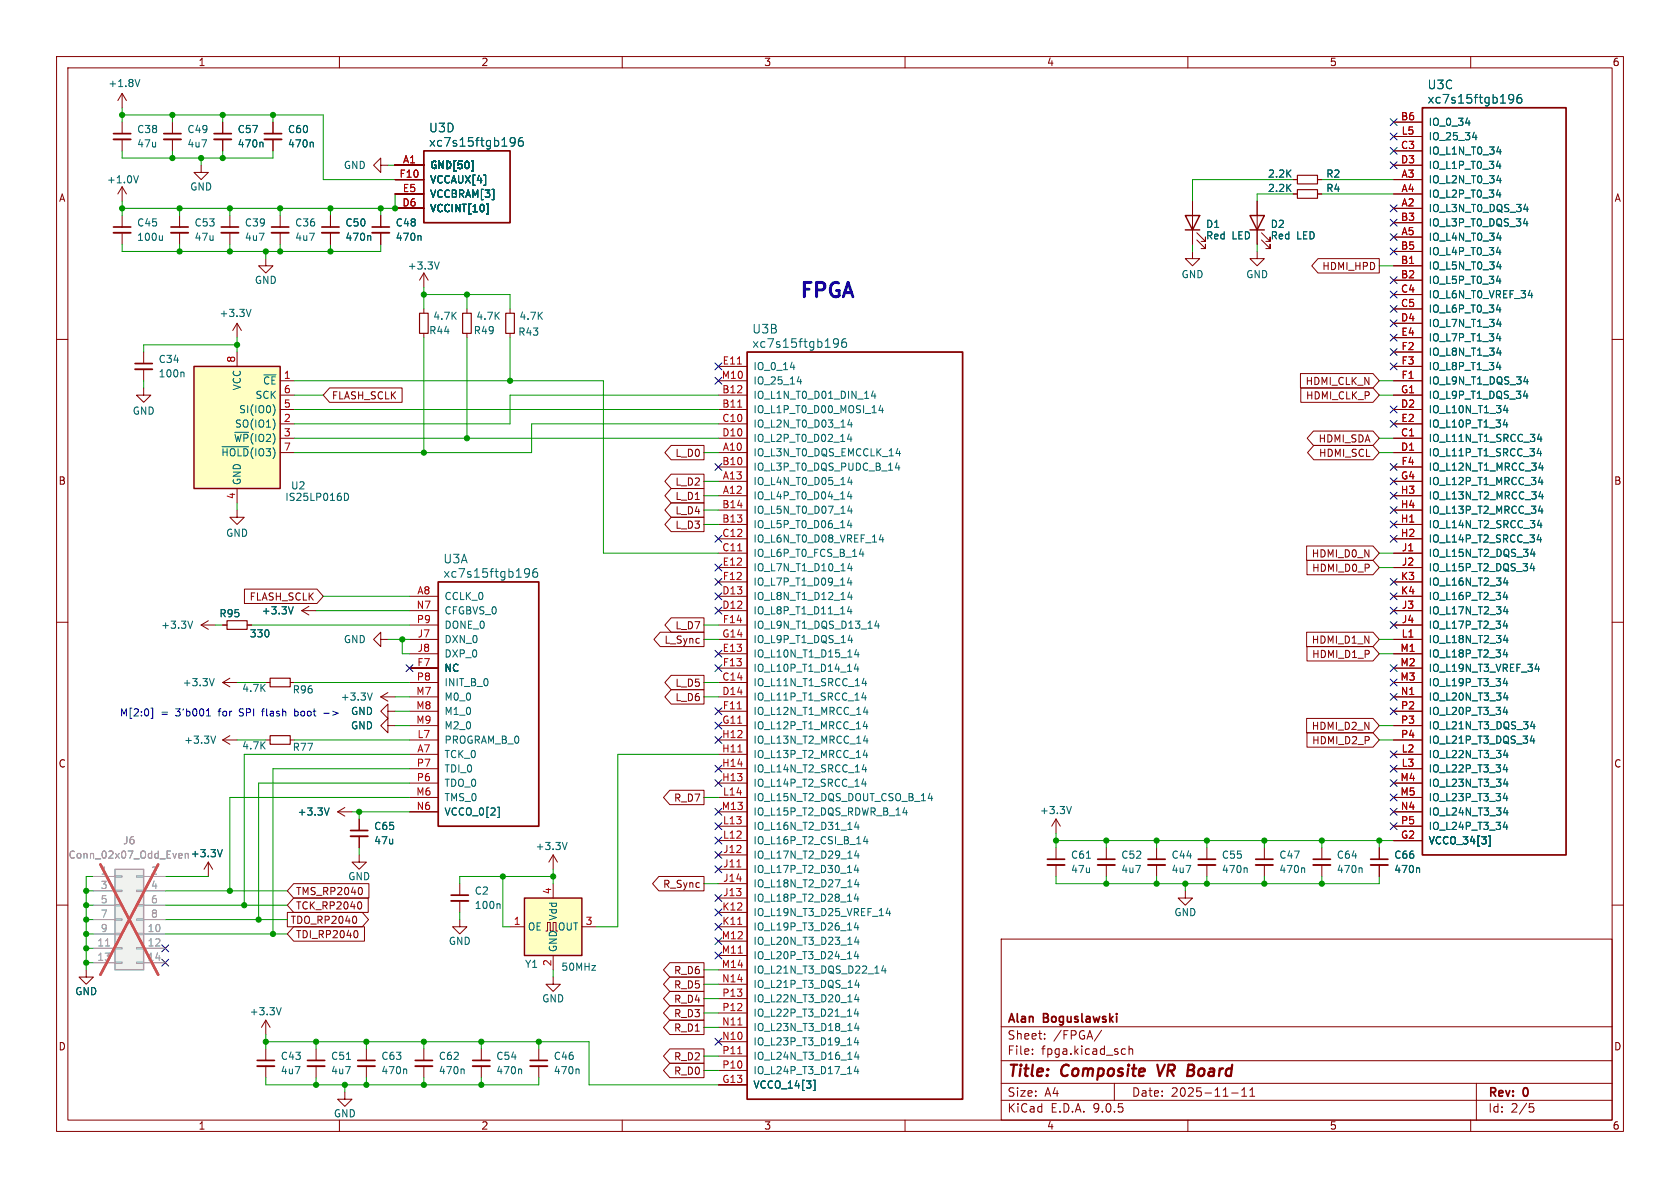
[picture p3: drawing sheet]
<svg xmlns="http://www.w3.org/2000/svg" width="297mm" height="210mm" viewBox="0 0 297 210" stroke-linecap="round" stroke-linejoin="round" font-family="sans-serif">
<defs><g id="words">
<text font-size="3.5" fill="#0000c2" x="141.1" y="53.3">FPGA</text>
<g font-size="2.8" fill="#840000">
<text x="178" y="190.9">Title:</text>
<text x="187.7" y="190.9">Composite</text>
<text x="205.5" y="190.9">VR</text>
<text x="211.5" y="190.9">Board</text>
</g>
<g font-size="2.1" fill="#006464">
<text x="252.3" y="16">U3C</text>
<text x="75.7" y="23.6">U3D</text>
<text x="252.3" y="18.5">xc7s15ftgb196</text>
<text x="75.7" y="26.1">xc7s15ftgb196</text>
<text x="132.9" y="59.2">U3B</text>
<text x="132.9" y="61.7">xc7s15ftgb196</text>
<text x="78.3" y="99.8">U3A</text>
<text x="78.3" y="102.3">xc7s15ftgb196</text>
</g>
<g font-size="2.1" fill="#840000">
<text x="178" y="184">Sheet:</text>
<text x="178" y="181.2">Alan</text>
<text x="184.5" y="181.2">Boguslawski</text>
<text x="186.2" y="184">/FPGA/</text>
<text x="178" y="186.7">File:</text>
<text x="184.1" y="186.7">fpga.kicad_sch</text>
<text x="178" y="196.9">KiCad</text>
<text x="178" y="194.1">Size:</text>
<text x="184.7" y="194.1">A4</text>
<text x="185.7" y="196.9">E.D.A.</text>
<text x="193.3" y="196.9">9.0.5</text>
<text x="200" y="194.1">Date:</text>
<text x="207" y="194.1">2025-11-11</text>
<text x="263" y="194.3">Rev:</text>
<text x="263" y="196.9">Id:</text>
<text x="267.1" y="196.9">2/5</text>
<text x="269.4" y="194.3">0</text>
</g>
<g font-size="1.8" fill="#840000">
<text x="35" y="11.9">1</text>
<text x="85" y="11.9">2</text>
<text x="135" y="11.9">3</text>
<text x="185" y="11.9">4</text>
<text x="235" y="11.9">5</text>
<text x="285" y="11.9">6</text>
<text x="10.3" y="35.9">A</text>
<text x="285.3" y="35.9">A</text>
<text x="233.7" y="47.9">HDMI_HPD</text>
<text x="58.6" y="70.8">FLASH_SCLK</text>
<text x="230.7" y="68.3">HDMI_CLK_N</text>
<text x="230.8" y="70.8">HDMI_CLK_P</text>
<text x="119.3" y="81">L_D0</text>
<text x="233" y="78.4">HDMI_SDA</text>
<text x="233.1" y="81">HDMI_SCL</text>
<text x="10.3" y="85.9">B</text>
<text x="119.3" y="88.6">L_D1</text>
<text x="119.3" y="86">L_D2</text>
<text x="285.3" y="85.9">B</text>
<text x="119.3" y="91.1">L_D4</text>
<text x="119.3" y="93.7">L_D3</text>
<text x="231.8" y="98.7">HDMI_D0_N</text>
<text x="231.9" y="101.3">HDMI_D0_P</text>
<text x="44" y="106.4">FLASH_SCLK</text>
<text x="117.4" y="114">L_Sync</text>
<text x="119.3" y="111.4">L_D7</text>
<text x="231.8" y="114">HDMI_D1_N</text>
<text x="231.9" y="116.5">HDMI_D1_P</text>
<text x="119.3" y="124.1">L_D6</text>
<text x="119.3" y="121.6">L_D5</text>
<text x="231.8" y="129.2">HDMI_D2_N</text>
<text x="231.9" y="131.8">HDMI_D2_P</text>
<text x="10.3" y="135.9">C</text>
<text x="285.3" y="135.9">C</text>
<text x="119.1" y="141.9">R_D7</text>
<text x="52.2" y="161">TCK_RP2040</text>
<text x="52.2" y="158.4">TMS_RP2040</text>
<text x="117.1" y="157.2">R_Sync</text>
<text x="51.3" y="163.5">TDO_RP2040</text>
<text x="52.2" y="166.1">TDI_RP2040</text>
<text x="119.1" y="172.4">R_D6</text>
<text x="119.1" y="177.5">R_D4</text>
<text x="119.1" y="174.9">R_D5</text>
<text x="10.3" y="185.9">D</text>
<text x="119.1" y="180">R_D3</text>
<text x="119.1" y="182.6">R_D1</text>
<text x="285.3" y="185.9">D</text>
<text x="119.1" y="187.6">R_D2</text>
<text x="119.1" y="190.2">R_D0</text>
<text x="35" y="199.9">1</text>
<text x="85" y="199.9">2</text>
<text x="135" y="199.9">3</text>
<text x="185" y="199.9">4</text>
<text x="235" y="199.9">5</text>
<text x="285" y="199.9">6</text>
</g>
<g font-size="1.8" fill="#006464">
<text x="19.1" y="15.6">+1.8V</text>
<text x="24.1" y="23.7">C38</text>
<text x="33" y="23.7">C49</text>
<text x="41.9" y="23.7">C57</text>
<text x="50.8" y="23.7">C60</text>
<text x="252.5" y="22.5">IO_0_34</text>
<text x="24.1" y="26.3">47u</text>
<text x="33" y="26.3">4u7</text>
<text x="41.9" y="26.3">470n</text>
<text x="50.8" y="26.3">470n</text>
<text x="252.5" y="25">IO_25_34</text>
<text x="252.5" y="27.5">IO_L1N_T0_34</text>
<text x="18.8" y="32.6">+1.0V</text>
<text x="33.5" y="33.9">GND</text>
<text x="60.7" y="30.1">GND</text>
<text x="75.9" y="30.1">GND[50]</text>
<text x="75.9" y="32.6">VCCAUX[4]</text>
<text x="75.9" y="35.2">VCCBRAM[3]</text>
<text x="224.1" y="34.1">2.2K</text>
<text x="224.1" y="31.6">2.2K</text>
<text x="234.4" y="34.1">R4</text>
<text x="234.4" y="31.6">R2</text>
<text x="252.5" y="30.1">IO_L1P_T0_34</text>
<text x="252.5" y="32.6">IO_L2N_T0_34</text>
<text x="252.5" y="35.2">IO_L2P_T0_34</text>
<text x="24.1" y="40.2">C45</text>
<text x="34.3" y="40.2">C53</text>
<text x="43.2" y="40.2">C39</text>
<text x="52.1" y="40.2">C36</text>
<text x="61" y="40.2">C50</text>
<text x="69.9" y="40.2">C48</text>
<text x="75.9" y="37.7">VCCINT[10]</text>
<text x="213.1" y="40.5">D1</text>
<text x="224.5" y="40.5">D2</text>
<text x="252.5" y="37.7">IO_L3N_T0_DQS_34</text>
<text x="252.5" y="40.2">IO_L3P_T0_DQS_34</text>
<text x="24.1" y="42.8">100u</text>
<text x="34.3" y="42.8">47u</text>
<text x="43.2" y="42.8">4u7</text>
<text x="52.1" y="42.8">4u7</text>
<text x="61" y="42.8">470n</text>
<text x="69.9" y="42.8">470n</text>
<text x="72" y="47.9">+3.3V</text>
<text x="213.1" y="42.5">Red</text>
<text x="217.8" y="42.5">LED</text>
<text x="224.5" y="42.5">Red</text>
<text x="229.2" y="42.5">LED</text>
<text x="252.5" y="42.8">IO_L4N_T0_34</text>
<text x="252.5" y="45.3">IO_L4P_T0_34</text>
<text x="252.5" y="47.9">IO_L5N_T0_34</text>
<text x="45" y="50.4">GND</text>
<text x="208.8" y="49.4">GND</text>
<text x="220.2" y="49.4">GND</text>
<text x="252.5" y="50.4">IO_L5P_T0_34</text>
<text x="252.5" y="52.9">IO_L6N_T0_VREF_34</text>
<text x="38.7" y="56.2">+3.3V</text>
<text x="75.8" y="59.3">R44</text>
<text x="76.5" y="56.7">4.7K</text>
<text x="83.7" y="59.3">R49</text>
<text x="84.1" y="56.7">4.7K</text>
<text x="91.5" y="59.5">R43</text>
<text x="91.7" y="56.7">4.7K</text>
<text x="252.5" y="55.5">IO_L6P_T0_34</text>
<text x="252.5" y="58">IO_L7N_T1_34</text>
<text x="27.9" y="64.4">C34</text>
<text x="133.1" y="65.6">IO_0_14</text>
<text x="252.5" y="60.6">IO_L7P_T1_34</text>
<text x="252.5" y="63.1">IO_L8N_T1_34</text>
<text x="252.5" y="65.6">IO_L8P_T1_34</text>
<text x="27.9" y="66.9">100n</text>
<text x="42.8" y="69.1" transform="rotate(-90 42.8 69.1)">VCC</text>
<text x="45.1" y="70.7">SCK</text>
<text x="46.4" y="68.2">~{CE}</text>
<text x="133.1" y="68.2">IO_25_14</text>
<text x="133.1" y="70.7">IO_L1N_T0_D01_DIN_14</text>
<text x="252.5" y="68.2">IO_L9N_T1_DQS_34</text>
<text x="252.5" y="70.7">IO_L9P_T1_DQS_34</text>
<text x="23.4" y="73.5">GND</text>
<text x="41.4" y="75.8">SO(IO1)</text>
<text x="42.2" y="73.3">SI(IO0)</text>
<text x="133.1" y="73.3">IO_L1P_T0_D00_MOSI_14</text>
<text x="133.1" y="75.8">IO_L2N_T0_D03_14</text>
<text x="252.5" y="73.3">IO_L10N_T1_34</text>
<text x="252.5" y="75.8">IO_L10P_T1_34</text>
<text x="39" y="80.9">~{HOLD}(IO3)</text>
<text x="41.3" y="78.3">~{WP}(IO2)</text>
<text x="133.1" y="78.3">IO_L2P_T0_D02_14</text>
<text x="133.1" y="80.9">IO_L3N_T0_DQS_EMCCLK_14</text>
<text x="133.1" y="83.4">IO_L3P_T0_DQS_PUDC_B_14</text>
<text x="252.5" y="78.3">IO_L11N_T1_SRCC_34</text>
<text x="252.5" y="80.9">IO_L11P_T1_SRCC_34</text>
<text x="252.5" y="83.4">IO_L12N_T1_MRCC_34</text>
<text x="42.8" y="85.9" transform="rotate(-90 42.8 85.9)">GND</text>
<text x="50.3" y="88.7">IS25LP016D</text>
<text x="51.3" y="86.7">U2</text>
<text x="133.1" y="86">IO_L4N_T0_D05_14</text>
<text x="133.1" y="88.5">IO_L4P_T0_D04_14</text>
<text x="252.5" y="86">IO_L12P_T1_MRCC_34</text>
<text x="252.5" y="88.5">IO_L13N_T2_MRCC_34</text>
<text x="39.9" y="95.1">GND</text>
<text x="133.1" y="91">IO_L5N_T0_D07_14</text>
<text x="133.1" y="93.6">IO_L5P_T0_D06_14</text>
<text x="252.5" y="91">IO_L13P_T2_MRCC_34</text>
<text x="252.5" y="93.6">IO_L14N_T2_SRCC_34</text>
<text x="133.1" y="96.1">IO_L6N_T0_D08_VREF_14</text>
<text x="133.1" y="98.7">IO_L6P_T0_FCS_B_14</text>
<text x="133.1" y="101.2">IO_L7N_T1_D10_14</text>
<text x="252.5" y="96.1">IO_L14P_T2_SRCC_34</text>
<text x="252.5" y="98.7">IO_L15N_T2_DQS_34</text>
<text x="252.5" y="101.2">IO_L15P_T2_DQS_34</text>
<text x="78.5" y="106.3">CCLK_0</text>
<text x="133.1" y="103.7">IO_L7P_T1_D09_14</text>
<text x="133.1" y="106.3">IO_L8N_T1_D12_14</text>
<text x="252.5" y="103.7">IO_L16N_T2_34</text>
<text x="252.5" y="106.3">IO_L16P_T2_34</text>
<text x="28.4" y="111.4">+3.3V</text>
<text x="38.7" y="109.3">R95</text>
<text x="44.1" y="112.9">330</text>
<text x="46.2" y="108.8">+3.3V</text>
<text x="60.7" y="113.9">GND</text>
<text x="78.5" y="108.8">CFGBVS_0</text>
<text x="78.5" y="111.4">DONE_0</text>
<text x="78.5" y="113.9">DXN_0</text>
<text x="133.1" y="108.8">IO_L8P_T1_D11_14</text>
<text x="133.1" y="111.4">IO_L9N_T1_DQS_D13_14</text>
<text x="133.1" y="113.9">IO_L9P_T1_DQS_14</text>
<text x="252.5" y="108.8">IO_L17N_T2_34</text>
<text x="252.5" y="111.4">IO_L17P_T2_34</text>
<text x="252.5" y="113.9">IO_L18N_T2_34</text>
<text x="78.5" y="116.4">DXP_0</text>
<text x="78.5" y="119">NC</text>
<text x="133.1" y="116.4">IO_L10N_T1_D15_14</text>
<text x="133.1" y="119">IO_L10P_T1_D14_14</text>
<text x="252.5" y="116.4">IO_L18P_T2_34</text>
<text x="252.5" y="119">IO_L19N_T3_VREF_34</text>
<text x="32.2" y="121.5">+3.3V</text>
<text x="42.7" y="122.5">4.7K</text>
<text x="51.6" y="122.8">R96</text>
<text x="60.1" y="124.1">+3.3V</text>
<text x="78.5" y="121.5">INIT_B_0</text>
<text x="78.5" y="124.1">M0_0</text>
<text x="133.1" y="121.5">IO_L11N_T1_SRCC_14</text>
<text x="133.1" y="124.1">IO_L11P_T1_SRCC_14</text>
<text x="252.5" y="121.5">IO_L19P_T3_34</text>
<text x="252.5" y="124.1">IO_L20N_T3_34</text>
<text x="32.5" y="131.7">+3.3V</text>
<text x="62" y="126.6">GND</text>
<text x="62" y="129.1">GND</text>
<text x="78.5" y="126.6">M1_0</text>
<text x="78.5" y="129.1">M2_0</text>
<text x="78.5" y="131.7">PROGRAM_B_0</text>
<text x="133.1" y="126.6">IO_L12N_T1_MRCC_14</text>
<text x="133.1" y="129.1">IO_L12P_T1_MRCC_14</text>
<text x="133.1" y="131.7">IO_L13N_T2_MRCC_14</text>
<text x="252.5" y="126.6">IO_L20P_T3_34</text>
<text x="252.5" y="129.1">IO_L21N_T3_DQS_34</text>
<text x="252.5" y="131.7">IO_L21P_T3_DQS_34</text>
<text x="42.7" y="132.7">4.7K</text>
<text x="51.6" y="132.9">R77</text>
<text x="78.5" y="134.2">TCK_0</text>
<text x="78.5" y="136.8">TDI_0</text>
<text x="133.1" y="134.2">IO_L13P_T2_MRCC_14</text>
<text x="133.1" y="136.8">IO_L14N_T2_SRCC_14</text>
<text x="252.5" y="134.2">IO_L22N_T3_34</text>
<text x="252.5" y="136.8">IO_L22P_T3_34</text>
<text x="78.5" y="139.3">TDO_0</text>
<text x="78.5" y="141.8">TMS_0</text>
<text x="133.1" y="139.3">IO_L14P_T2_SRCC_14</text>
<text x="133.1" y="141.8">IO_L15N_T2_DQS_DOUT_CSO_B_14</text>
<text x="252.5" y="139.3">IO_L23N_T3_34</text>
<text x="252.5" y="141.8">IO_L23P_T3_34</text>
<text x="52.5" y="144.4">+3.3V</text>
<text x="66" y="146.9">C65</text>
<text x="66" y="149.5">47u</text>
<text x="78.5" y="144.4">VCCO_0[2]</text>
<text x="133.1" y="144.4">IO_L15P_T2_DQS_RDWR_B_14</text>
<text x="133.1" y="146.9">IO_L16N_T2_D31_14</text>
<text x="133.1" y="149.5">IO_L16P_T2_CSI_B_14</text>
<text x="183.7" y="144.1">+3.3V</text>
<text x="252.5" y="144.4">IO_L24N_T3_34</text>
<text x="252.5" y="146.9">IO_L24P_T3_34</text>
<text x="252.5" y="149.5">VCCO_34[3]</text>
<text x="61.5" y="155.8">GND</text>
<text x="94.6" y="150.5">+3.3V</text>
<text x="133.1" y="152">IO_L17N_T2_D29_14</text>
<text x="133.1" y="154.5">IO_L17P_T2_D30_14</text>
<text x="189.2" y="152">C61</text>
<text x="189.2" y="154.5">47u</text>
<text x="198.1" y="152">C52</text>
<text x="198.1" y="154.5">4u7</text>
<text x="207" y="152">C44</text>
<text x="207" y="154.5">4u7</text>
<text x="215.9" y="154.5">470n</text>
<text x="215.9" y="152">C55</text>
<text x="226.1" y="154.5">470n</text>
<text x="226.1" y="152">C47</text>
<text x="236.2" y="154.5">470n</text>
<text x="236.2" y="152">C64</text>
<text x="246.4" y="154.5">470n</text>
<text x="246.4" y="152">C66</text>
<text x="83.8" y="158.3">C2</text>
<text x="83.8" y="160.9">100n</text>
<text x="133.1" y="157.1">IO_L18N_T2_D27_14</text>
<text x="133.1" y="159.6">IO_L18P_T2_D28_14</text>
<text x="79.2" y="167.2">GND</text>
<text x="93.2" y="164.7">OE</text>
<text x="98.5" y="164.7">OUT</text>
<text x="98.7" y="162.8" transform="rotate(-90 98.7 162.8)">Vdd</text>
<text x="133.1" y="162.2">IO_L19N_T3_D25_VREF_14</text>
<text x="133.1" y="164.7">IO_L19P_T3_D26_14</text>
<text x="133.1" y="167.2">IO_L20N_T3_D23_14</text>
<text x="207.5" y="162.2">GND</text>
<text x="92.7" y="171.3">Y1</text>
<text x="98.7" y="168.4" transform="rotate(-90 98.7 168.4)">GND</text>
<text x="99.1" y="171.8">50MHz</text>
<text x="133.1" y="169.8">IO_L20P_T3_D24_14</text>
<text x="133.1" y="172.3">IO_L21N_T3_DQS_D22_14</text>
<text x="13.2" y="176.1">GND</text>
<text x="44" y="179.7">+3.3V</text>
<text x="95.8" y="177.4">GND</text>
<text x="133.1" y="174.9">IO_L21P_T3_DQS_14</text>
<text x="133.1" y="177.4">IO_L22N_T3_D20_14</text>
<text x="133.1" y="179.9">IO_L22P_T3_D21_14</text>
<text x="133.1" y="182.5">IO_L23N_T3_D18_14</text>
<text x="133.1" y="185">IO_L23P_T3_D19_14</text>
<text x="49.5" y="187.6">C43</text>
<text x="49.5" y="190.1">4u7</text>
<text x="58.4" y="187.6">C51</text>
<text x="58.4" y="190.1">4u7</text>
<text x="67.3" y="190.1">470n</text>
<text x="67.3" y="187.6">C63</text>
<text x="77.5" y="190.1">470n</text>
<text x="77.5" y="187.6">C62</text>
<text x="87.6" y="190.1">470n</text>
<text x="87.6" y="187.6">C54</text>
<text x="97.8" y="190.1">470n</text>
<text x="97.8" y="187.6">C46</text>
<text x="133.1" y="187.6">IO_L24N_T3_D16_14</text>
<text x="133.1" y="190.1">IO_L24P_T3_D17_14</text>
<text x="58.9" y="197.7">GND</text>
<text x="133.1" y="192.6">VCCO_14[3]</text>
</g>
<g font-size="1.8" fill="#a90000">
<text x="247.6" y="21.3">B6</text>
<text x="247.7" y="23.9">L5</text>
<text x="71.1" y="29">A1</text>
<text x="247.6" y="26.4">C3</text>
<text x="247.6" y="29">D3</text>
<text x="70.5" y="31.5">F10</text>
<text x="71.1" y="34">E5</text>
<text x="247.7" y="31.5">A3</text>
<text x="247.7" y="34">A4</text>
<text x="71" y="36.6">D6</text>
<text x="247.6" y="39.1">B3</text>
<text x="247.7" y="36.6">A2</text>
<text x="247.7" y="41.7">A5</text>
<text x="247.6" y="44.2">B5</text>
<text x="247.6" y="46.7">B1</text>
<text x="247.6" y="49.3">B2</text>
<text x="247.6" y="51.8">C4</text>
<text x="247.6" y="54.4">C5</text>
<text x="247.6" y="56.9">D4</text>
<text x="247.6" y="59.4">E4</text>
<text x="41.7" y="64.2" transform="rotate(-90 41.7 64.2)">8</text>
<text x="127.7" y="64.5">E11</text>
<text x="247.7" y="62">F2</text>
<text x="247.7" y="64.5">F3</text>
<text x="50.1" y="67.1">1</text>
<text x="50.1" y="69.6">6</text>
<text x="127.5" y="67.1">M10</text>
<text x="127.6" y="69.6">B12</text>
<text x="247.6" y="69.6">G1</text>
<text x="247.7" y="67.1">F1</text>
<text x="50.1" y="72.1">5</text>
<text x="50.1" y="74.7">2</text>
<text x="50.1" y="77.2">3</text>
<text x="127.6" y="72.1">B11</text>
<text x="127.6" y="74.7">C10</text>
<text x="127.6" y="77.2">D10</text>
<text x="247.6" y="72.1">D2</text>
<text x="247.6" y="77.2">C1</text>
<text x="247.6" y="74.7">E2</text>
<text x="50.1" y="79.8">7</text>
<text x="127.6" y="82.3">B10</text>
<text x="127.7" y="79.8">A10</text>
<text x="247.6" y="79.8">D1</text>
<text x="247.7" y="82.3">F4</text>
<text x="41.7" y="88.3" transform="rotate(-90 41.7 88.3)">4</text>
<text x="127.6" y="89.9">B14</text>
<text x="127.7" y="84.8">A13</text>
<text x="127.7" y="87.4">A12</text>
<text x="247.5" y="87.4">H3</text>
<text x="247.5" y="89.9">H4</text>
<text x="247.6" y="84.8">G4</text>
<text x="127.6" y="92.5">B13</text>
<text x="127.6" y="95">C12</text>
<text x="247.5" y="92.5">H1</text>
<text x="247.5" y="95">H2</text>
<text x="127.6" y="97.5">C11</text>
<text x="127.7" y="100.1">E12</text>
<text x="247.7" y="97.5">J1</text>
<text x="247.7" y="100.1">J2</text>
<text x="73.6" y="107.7">N7</text>
<text x="73.7" y="105.2">A8</text>
<text x="127.6" y="105.2">D13</text>
<text x="127.6" y="107.7">D12</text>
<text x="127.7" y="102.6">F12</text>
<text x="247.6" y="102.6">K3</text>
<text x="247.6" y="105.2">K4</text>
<text x="247.7" y="107.7">J3</text>
<text x="73.6" y="110.2">P9</text>
<text x="73.7" y="112.8">J7</text>
<text x="127.6" y="112.8">G14</text>
<text x="127.7" y="110.2">F14</text>
<text x="247.7" y="112.8">L1</text>
<text x="247.7" y="110.2">J4</text>
<text x="73.7" y="117.9">F7</text>
<text x="73.7" y="115.3">J8</text>
<text x="127.7" y="115.3">E13</text>
<text x="127.7" y="117.9">F13</text>
<text x="247.5" y="115.3">M1</text>
<text x="247.5" y="117.9">M2</text>
<text x="73.5" y="122.9">M7</text>
<text x="73.5" y="125.5">M8</text>
<text x="73.6" y="120.4">P8</text>
<text x="127.6" y="120.4">C14</text>
<text x="127.6" y="122.9">D14</text>
<text x="127.7" y="125.5">F11</text>
<text x="247.5" y="120.4">M3</text>
<text x="247.5" y="122.9">N1</text>
<text x="247.6" y="125.5">P2</text>
<text x="73.5" y="128">M9</text>
<text x="73.7" y="130.6">L7</text>
<text x="127.6" y="130.6">H12</text>
<text x="127.6" y="128">G11</text>
<text x="247.6" y="128">P3</text>
<text x="247.6" y="130.6">P4</text>
<text x="73.6" y="135.6">P7</text>
<text x="73.7" y="133.1">A7</text>
<text x="127.6" y="133.1">H11</text>
<text x="127.6" y="135.6">H14</text>
<text x="247.7" y="133.1">L2</text>
<text x="247.7" y="135.6">L3</text>
<text x="73.5" y="140.7">M6</text>
<text x="73.6" y="143.3">N6</text>
<text x="73.6" y="138.2">P6</text>
<text x="127.5" y="143.3">M13</text>
<text x="127.6" y="138.2">H13</text>
<text x="127.7" y="140.7">L14</text>
<text x="247.5" y="138.2">M4</text>
<text x="247.5" y="140.7">M5</text>
<text x="247.5" y="143.3">N4</text>
<text x="127.7" y="145.8">L13</text>
<text x="127.7" y="148.3">L12</text>
<text x="247.6" y="145.8">P5</text>
<text x="247.6" y="148.3">G2</text>
<text x="127.7" y="150.9">J12</text>
<text x="127.7" y="153.4">J11</text>
<text x="127.7" y="156">J14</text>
<text x="97.5" y="158.2" transform="rotate(-90 97.5 158.2)">4</text>
<text x="127.6" y="161">K12</text>
<text x="127.7" y="158.5">J13</text>
<text x="90.7" y="163.6">1</text>
<text x="103.4" y="163.6">3</text>
<text x="127.5" y="166.1">M12</text>
<text x="127.6" y="163.6">K11</text>
<text x="97.5" y="170.9" transform="rotate(-90 97.5 170.9)">2</text>
<text x="127.5" y="168.7">M11</text>
<text x="127.5" y="171.2">M14</text>
<text x="127.6" y="173.7">N14</text>
<text x="127.6" y="176.3">P13</text>
<text x="127.6" y="178.8">P12</text>
<text x="127.6" y="181.4">N11</text>
<text x="127.6" y="183.9">N10</text>
<text x="127.6" y="186.4">P11</text>
<text x="127.6" y="189">P10</text>
<text x="127.6" y="191.5">G13</text>
</g>
<g font-size="1.8" fill="#0000c2">
<text x="21.1" y="126.9">M[2:0]</text>
<text x="28.4" y="126.9">=</text>
<text x="31.2" y="126.9">3'b001</text>
<text x="38.9" y="126.9">for</text>
<text x="42.8" y="126.9">SPI</text>
<text x="47" y="126.9">flash</text>
<text x="52.9" y="126.9">boot</text>
<text x="58.3" y="126.9">-&gt;</text>
</g>
<g font-size="1.8" fill="#989898">
<text x="21.7" y="149.5">J6</text>
<text x="12" y="152">Conn_02x07_Odd_Even</text>
<text x="33.6" y="151.7">+3.3V</text>
</g>
<g font-size="1.8" fill="#aaa">
<text x="17.7" y="154.7">1</text>
<text x="26.6" y="154.7">2</text>
<text x="17.7" y="157.2">3</text>
<text x="17.7" y="159.8">5</text>
<text x="26.6" y="157.2">4</text>
<text x="26.6" y="159.8">6</text>
<text x="17.1" y="167.4">11</text>
<text x="17.7" y="162.3">7</text>
<text x="17.7" y="164.8">9</text>
<text x="26" y="164.8">10</text>
<text x="26" y="167.4">12</text>
<text x="26.6" y="162.3">8</text>
<text x="17.1" y="169.9">13</text>
<text x="26" y="169.9">14</text>
</g>
</g></defs>
<g fill="none" stroke="#840000" stroke-width=".18">
<path d="M10 10h277v190h-277zM12 12h273v186h-273zM21.6 16.5v2.6M21.6 16.5l-.8 1.3M21.6 16.5l.8 1.3M60 10v2M110 10v2M160 10v2M210 10v2M260 10v2M21.6 21.6v2M21.6 24.6v2.1"/>
<path d="M21.6 33v2.6M21.6 38.1v2M21.6 33l-.8 1.3M21.6 33l.8 1.3M30.5 21.6v2M30.5 24.6v2.1M31.7 38.1v2M35.6 29.2v1.3h1.2l-1.2 1.3-1.3-1.3h1.3M39.4 21.6v2M39.4 24.6v2.1M40.6 38.1v2M48.3 21.6v2"/>
<path d="M48.3 24.6v2.1M49.5 38.1v2M58.4 38.1v2M67.3 38.1v2M210.8 35.6v7.6M228.6 31.8h.8M228.6 34.3h.8M232.9 31.8h.8M232.9 34.3h.8M246.4 21.6h5.1M246.4 24.1h5.1M246.4 26.7h5.1"/>
<path d="M246.4 29.2h5.1M246.4 31.8h5.1M246.4 34.3h5.1M246.4 36.8h5.1M246.4 39.4h5.1M21.6 41.1v2.1M31.7 41.1v2.1M40.6 41.1v2.1M41.9 57.2l.8 1.2M41.9 57.2l-.8 1.2M41.9 57.2v2.5M47 45.7v1.3h1.3l-1.3 1.3-1.3-1.3h1.3"/>
<path d="M49.5 41.1v2.1M58.4 41.1v2.1M67.3 41.1v2.1M74.9 48.3l-.7 1.2M74.9 48.3l.8 1.2M74.9 48.3v2.5M90.2 54.6v.8M90.2 58.9v.8M210.8 44.5v1.2h1.3l-1.3 1.3-1.3-1.3h1.3M211.6 42.4l1.5 1.5v-.7v.7h-.8M211.6 41.1l1.5 1.6v-.8v.8h-.8M222.2 44.5v1.2h1.3l-1.3 1.3-1.2-1.3h1.2"/>
<path d="M246.4 41.9h5.1M246.4 44.5h5.1M246.4 47h5.1M246.4 49.5h5.1M246.4 52.1h5.1M246.4 54.6h5.1M246.4 57.2h5.1M246.4 59.7h5.1M10 60h2M127 64.8h5.1M127 67.3h5.1M127 69.9h5.1"/>
<path d="M127 72.4h5.1M127 74.9h5.1M127 77.5h5.1M246.4 62.2h5.1M246.4 64.8h5.1M246.4 67.3h5.1M246.4 69.9h5.1M246.4 72.4h5.1M246.4 74.9h5.1M246.4 77.5h5.1M285 60h2M41.9 90.2v1.2h-1.3l1.3 1.3 1.3-1.3h-1.3"/>
<path d="M127 80h5.1M127 82.6h5.1M127 85.1h5.1M127 87.6h5.1M127 90.2h5.1M127 92.7h5.1M127 95.3h5.1M127 97.8h5.1M246.4 80h5.1M246.4 82.6h5.1M246.4 85.1h5.1M246.4 87.6h5.1"/>
<path d="M246.4 90.2h5.1M246.4 92.7h5.1M246.4 95.3h5.1M246.4 97.8h5.1M10 110h2M35.6 110.5h2.5M35.6 110.5l1.2 .8M36.8 109.7l-1.2 .8M39.4 110.5h.7M40.6 119.9l-1.2 .8M43.7 110.5h.7M53.3 108h2.6"/>
<path d="M53.3 108l1.3 .7M54.6 107.2l-1.3 .8M67.3 113v-1.2l-1.3 1.2 1.3 1.3v-1.3h1.3M72.4 105.4h5.1M72.4 108h5.1M72.4 110.5h5.1M72.4 113h5.1M72.4 115.6h5.1M72.4 118.1h5.1M127 105.4h5.1M127 108h5.1M127 110.5h5.1"/>
<path d="M127 113h5.1M127 115.6h5.1M127 118.1h5.1M127 100.3h5.1M127 102.9h5.1M246.4 105.4h5.1M246.4 108h5.1M246.4 110.5h5.1M246.4 113h5.1M246.4 115.6h5.1M246.4 118.1h5.1M246.4 100.3h5.1"/>
<path d="M246.4 102.9h5.1M285 110h2M39.4 120.7h2.5M39.4 130.8h2.5M39.4 130.8l1.2 .8M39.4 120.7l1.2 .7M40.6 130l-1.2 .8M47 120.7h.8M47 130.8h.8M51.3 120.7h.8M51.3 130.8h.8M67.3 123.2h2.5"/>
<path d="M67.3 123.2l1.3 .8M68.6 125.7v-1.2l-1.3 1.2 1.3 1.3v-1.3h1.2M68.6 128.3v-1.3l-1.3 1.3 1.3 1.2v-1.2h1.2M68.6 122.4l-1.3 .8M72.4 120.7h5.1M72.4 123.2h5.1M72.4 125.7h5.1M72.4 128.3h5.1M72.4 130.8h5.1M72.4 133.4h5.1M72.4 135.9h5.1M72.4 138.4h5.1"/>
<path d="M127 120.7h5.1M127 123.2h5.1M127 125.7h5.1M127 128.3h5.1M127 130.8h5.1M127 133.4h5.1M127 135.9h5.1M127 138.4h5.1M246.4 120.7h5.1M246.4 123.2h5.1M246.4 125.7h5.1M246.4 128.3h5.1"/>
<path d="M246.4 130.8h5.1M246.4 133.4h5.1M246.4 135.9h5.1M246.4 138.4h5.1M36.8 152.4l-.7 1.3M36.8 152.4l.8 1.3M36.8 152.4v2.5M59.7 143.5h2.5M59.7 143.5l1.3 .8M61 142.7l-1.3 .8M63.5 151.1v1.3h1.3l-1.3 1.3-1.3-1.3h1.3M63.5 144.8v2"/>
<path d="M63.5 147.8v2.1M72.4 141h5.1M72.4 143.5h5.1M127 141h5.1M127 143.5h5.1M127 146.1h5.1M127 148.6h5.1M127 151.1h5.1M127 153.7h5.1M127 156.2h5.1M127 158.8h5.1M186.7 144.8l-.8 1.3"/>
<path d="M186.7 144.8l.8 1.3M186.7 144.8v2.5M186.7 149.9v2M186.7 152.9v2M195.6 149.9v2M195.6 152.9v2M209.5 157.5v1.3h1.3l-1.3 1.2-1.2-1.2h1.2M213.4 149.9v2M213.4 152.9v2M223.5 149.9v2M223.5 152.9v2M233.7 149.9v2"/>
<path d="M233.7 152.9v2M243.8 149.9v2M243.8 152.9v2M246.4 141h5.1M246.4 143.5h5.1M246.4 146.1h5.1M246.4 148.6h5.1M10 160h2M127 161.3h5.1M127 163.8h5.1M127 166.4h5.1M127 168.9h5.1"/>
<path d="M127 171.5h5.1M127 174h5.1M127 176.5h5.1M127 179.1h5.1M177 166h108v32h-108zM285 160h2M60 198v2M110 198v2M127 181.6h5.1M127 184.2h5.1M127 186.7h5.1M127 189.2h5.1"/>
<path d="M127 191.8h5.1M160 198v2M177 194.5h108M177 191.5h108M177 187.5h108M177 181.5h108M182.5 186.3v.1M182.5 185.5v.1M184.7 183.6v.1M184.7 182.8v.1M194.7 182.1l-1.2 2M197 191.5v3"/>
<path d="M198.5 185.4l.5 .1M199 186.3l-.5 .1M199.6 185.5l.2-.1 .4 .1v.9M199.6 184.9v1.5M210 198v2M217.7 193.2h1.2M219.5 193.8h.9M219.5 192.7l.5-.4v1.5M221 193.8h.8M221 192.7l.4-.4v1.5M260 198v2M261 191.5v6.5"/>
<path d="M270.4 195.1h.7M270.5 195.7h.4l.3 .3-.2 .5-.5 .1"/>
</g>
<path d="M204.6 188.2l.4 2M210 189.2h.7M210.1 188.2h.7M210.7 189.2l.2 .1M210.8 190.1l-.9 .1M210.9 189.1l-.2 .1" fill="none" stroke="#840000" stroke-width=".4"/>
<g fill="none" stroke="#840000" stroke-width=".3">
<path d="M251.5 19.1h25.4v132h-25.4zM20.1 23.6h3M29 23.6h3M37.8 23.6h3.1M46.7 23.6h3.1M20.1 40.1h3M30.2 40.1h3.1M39.1 40.1h3.1M48 40.1h3.1M56.9 40.1h3M65.8 40.1h3M132.1 62.2h38.1v132.1h-38.1z"/>
<path d="M77.5 102.9h17.7v43.2h-17.7zM62 146.8h3M185.2 151.9h3M194.1 151.9h3M211.8 151.9h3.1M222 151.9h3M232.2 151.9h3M242.3 151.9h3.1"/>
</g>
<g fill="none" stroke="#840000" stroke-width=".33">
<path d="M20.1 24.6h3M29 24.6h3M37.8 24.6h3.1M46.7 24.6h3.1M20.1 41.1h3M30.2 41.1h3.1M39.1 41.1h3.1M48 41.1h3.1M56.9 41.1h3M65.8 41.1h3M62 147.8h3M185.2 152.9h3"/>
<path d="M194.1 152.9h3M211.8 152.9h3.1M222 152.9h3M232.2 152.9h3M242.3 152.9h3.1"/>
</g>
<g fill="none" stroke="#006464" stroke-width=".18">
<path d="M24.7 14l-.4 1.3M266.7 17l.3-.3 .5 .1a1.01 1.01 0 0 1-.3 1.4h-.3M266.7 17.4l.3 .2h.3l.3-.2M268.9 16.7a.6 .6 0 0 0-.7 .7v.5l.1 .3h.5l.2-.1v-.5l-.1-.2-.4-.1-.3 .3M24.5 31.1l-.5 1.2M46.3 25.1l.2 .2v.7M55.2 25.1l.2 .2v.7M259.1 21.7h.8M260.3 24.3h.8M260.9 23.9v.8M264.6 29.4h.7M264.6 34.4h.7"/>
<path d="M264.6 26.8h.8M264.6 31.9h.8M265.2 28.9v.9M265.2 34v.9M265.2 26.4v.8M265.2 31.5v.8M269.3 39.5h.8M269.4 37h.8M269.9 39.1v.8M270 36.6v.8M28.7 41.6v.9M28.7 42.4l-.2 .1"/>
<path d="M44.4 54.7l-.4 1.3M65.4 41.6l.1 .2v.7M74.3 41.6l.1 .2v.7M77.7 46.3l-.5 1.3M149.5 59.9a.6 .6 0 0 0-.7 .6v.6l.1 .2 .5 .1 .2-.1 .1-.6-.2-.2h-.4l-.3 .2M264.6 44.6h.7M264.6 49.7h.7M264.6 54.8h.7M264.6 59.8h.7M264.6 42.1h.8M264.6 47.1h.8M264.6 57.3h.8"/>
<path d="M265.2 44.2v.8M265.2 49.3v.8M265.2 54.3v.9M265.2 59.4v.9M265.2 41.6v.9M265.2 46.7v.9M265.2 56.9v.8M270.2 52.2h.8M139.7 64.9h.8M140.9 67.5h.8M141.5 67v.9M147.3 60.2l.3-.3 .5 .1a1.01 1.01 0 0 1-.3 1.4h-.3"/>
<path d="M147.3 60.5l.3 .3 .5-.1 .1-.2M150.1 76.7l-.3 .9h.8M150.2 74.2l-.3 .9h.8M150.4 77.2v.8M150.5 74.7v.8M154.4 69.1l-.3 .9h.7M154.7 69.6v.8M155.7 71.6l-.3 .9h.8M156 72.1v.9M159 79.7v.9M264.6 64.9h.7M264.6 62.4h.8"/>
<path d="M265.2 64.5v.8M265.2 62v.8M266.1 74.2l-.3 .9h.7M266.1 71.6l-.3 .9h.8M266.4 74.7v.8M266.4 72.1v.9M269.3 70h.8M269.4 67.5h.8M269.9 69.6v.8M270 67v.9M272 79.3l-.3 .9h.8M272.1 76.7l-.3 .9h.8"/>
<path d="M272.4 79.7v.9M272.4 77.2v.8M150.1 86.9l-.3 .9h.8M150.1 92l-.3 .9h.8M150.2 99.6l-.3 .9h.8M150.2 84.3l-.3 .9h.8M150.2 89.4l-.3 .9h.8M150.4 87.4v.8M150.4 92.4v.9M150.5 84.8v.9M150.5 89.9v.8M151.9 97.9h.8"/>
<path d="M152.5 97.5v.9M155.8 94.5l-.3 .9h.7M156.1 95v.8M158.3 82.7h.8M158.4 80.2h.8M158.9 82.3v.8M270.6 97.9h.8M270.8 99.6l-.3 .9h.8M271.2 97.5v.9M272 85.2h.8M272 90.3h.8M272 94.5l-.3 .9h.8"/>
<path d="M272 82.7h.8M272 87.8h.8M272.1 92l-.3 .9h.8M272.4 95v.8M272.4 92.4v.9M272.6 84.8v.9M272.6 89.9v.8M272.7 82.3v.8M272.7 87.4v.8M34.1 109.8l-.5 1.3M37.9 120l-.5 1.2M51.8 107.3l-.4 1.2"/>
<path d="M92.7 100.8l.3-.3 .5 .2a1.01 1.01 0 0 1-.3 1.3h-.3M92.7 101.2l.3 .3 .5-.1 .1-.2M94.9 100.5a.6 .6 0 0 0-.7 .7v.6l.1 .2h.5l.2-.1 .1-.5-.2-.2-.4-.1-.3 .3M149.9 113.2h.8M150.1 102.1l-.3 .9h.8M150.1 107.2l-.3 .9h.8M150.2 104.7l-.3 .9h.8M150.4 102.6v.8M150.4 107.7v.8M150.5 100.1v.8M150.5 105.1v.9M150.6 112.8v.8"/>
<path d="M151.3 117.4l-.3 .9h.8M151.4 114.8l-.3 .9h.8M151.6 117.8v.9M151.7 115.3v.8M152.7 119.9l-.3 .9h.8M155 109.7l-.3 .9h.8M155.3 110.2v.9M266.1 104.7l-.3 .9h.7M266.1 109.7l-.3 .9h.7M266.1 114.8l-.3 .9h.7M266.1 119.9l-.3 .9h.7M266.1 102.1l-.3 .9h.8"/>
<path d="M266.1 107.2l-.3 .9h.8M266.1 112.3l-.3 .9h.8M266.4 105.1v.9M266.4 110.2v.9M266.4 115.3v.8M266.4 102.6v.8M266.4 107.7v.8M266.4 112.8v.8M271.1 100.1v.8M271.4 118.3h.8M272 117.8v.9M38.1 130.1l-.4 1.3"/>
<path d="M65.8 122.5l-.4 1.3M152.6 128.4h.8M152.6 133.5h.8M152.7 122.4l-.3 .9h.8M152.7 137.7l-.3 .9h.8M152.7 125.9h.8M152.7 131h.8M152.7 135.1l-.3 .9h.8M153 122.9v.9M153 138.2v.8M153 120.4v.8M153 135.6v.9"/>
<path d="M153.2 128v.8M153.2 133.1v.8M153.3 125.5v.8M153.3 130.5v.9M266.1 125l-.3 .9h.7M266.1 135.1l-.3 .9h.7M266.1 122.4l-.3 .9h.8M266.1 132.6l-.3 .9h.8M266.1 137.7l-.3 .9h.8M266.4 120.4v.8M266.4 125.5v.8M266.4 135.6v.9"/>
<path d="M266.4 122.9v.9M266.4 133.1v.8M266.4 138.2v.8M270.6 128.4h.8M270.8 130.1l-.3 .9h.8M271.1 130.5v.9M271.2 128v.8M39.3 150.2l-.4 1.3M58.2 142.8l-.4 1.3M88 142.7h.3v1.8h-.3M151.3 152.9l-.3 .9h.8M151.3 158l-.3 .9h.8"/>
<path d="M151.4 145.3l-.3 .9h.8M151.4 150.4l-.3 .9h.8M151.4 155.5l-.3 .9h.8M151.6 153.4v.8M151.6 158.5v.8M151.7 145.8v.8M151.7 150.9v.8M151.7 155.9v.9M153 147.8l-.3 .9h.8M153.3 148.3v.9M159.6 143.7h.8M160.2 143.2v.9"/>
<path d="M164.1 141.1h.8M164.7 140.7v.8M189.4 142.6l-.4 1.2M192.1 151.7h.7M220.3 153.4l.2 .2v.7M230.5 153.4l.1 .2v.7M240.6 153.4l.2 .2v.7M250.8 153.4l.2 .2v.7M263.2 147.8h.3v1.8h-.3M266.1 140.2l-.3 .9h.7M266.1 145.3l-.3 .9h.7M266.1 142.8l-.3 .9h.8"/>
<path d="M266.4 140.7v.8M266.4 145.8v.8M266.4 143.2v.9M151.3 163.1l-.3 .9h.8M151.3 168.2l-.3 .9h.8M151.3 178.3l-.3 .9h.8M151.4 165.6l-.3 .9h.8M151.4 175.8l-.3 .9h.8M151.5 173.2l-.3 .9h.7M151.6 163.6v.8M151.6 168.6v.9M151.6 178.8v.8"/>
<path d="M151.7 166.1v.8M151.7 176.3v.8M151.8 173.7v.9M156.2 170.7l-.3 .9h.8M156.5 171.2v.8M157 160.5l-.3 .9h.7M157.3 161v.9M143.8 191h.3v1.8h-.3M151.3 183.4l-.3 .9h.8M151.3 188.5l-.3 .9h.8M151.4 180.9l-.3 .9h.8M151.4 185.9l-.3 .9h.8"/>
<path d="M151.6 183.9v.8M151.6 189v.8M151.7 181.3v.9M151.7 186.4v.9"/>
</g>
<path d="M229.4 33.5h3.5v1.6h-3.5zM229.4 31h3.5v1.5h-3.5zM89.4 55.4h1.5v3.5h-1.5zM40.1 109.7h3.6v1.6h-3.6zM47.8 119.9h3.5v1.5h-3.5zM47.8 130h3.5v1.6h-3.5z" fill="none" stroke="#840000" stroke-width=".2"/>
<path d="M130.4 64.4h.7M130.4 72h.7M130.4 97.4h.7M130.3 125.3h.8M130.4 132.9h.8M130.3 153.3h.7M130.4 163.4h.7M130.5 168.5h.7M130.4 186.3h.7M130.4 181.2h.8" fill="none" stroke="#a90000" stroke-width=".18"/>
<path d="M209.5 38.1h2.6l-1.3 2.5zM209.5 40.6h2.6" fill="none" stroke="#840000" stroke-width=".25"/>
<path d="M34.3 64.8h15.2v21.6h-15.2z" fill="#ffffc2"/>
<path d="M221 38.1h2.5l-1.3 2.5zM221 40.6h2.5M34.3 64.8h15.2v21.6h-15.2z" fill="none" stroke="#840000" stroke-width=".25"/>
<g fill="none" stroke="#840000" stroke-width=".18">
<path d="M67.3 29.2v-1.3l-1.3 1.3 1.3 1.3v-1.3h1.3M69.8 29.2h5.1M69.8 31.8h5.1M69.8 34.3h5.1M69.8 36.8h5.1M222.2 35.6v7.6M74.9 54.6v.8M74.9 58.9v.8M82.5 54.6v.8M82.5 58.9v.8M223 42.4l1.5 1.5v-.7v.7h-.7M223 41.1l1.5 1.6v-.8v.8h-.7"/>
<path d="M25.4 68.6v1.3h-1.3l1.3 1.2 1.3-1.2h-1.3M25.4 62.2v2.1M25.4 65.3v2M41.9 62.2v2.6M49.5 67.3h2.6M49.5 69.9h2.6M49.5 72.4h2.6M49.5 74.9h2.6M49.5 77.5h2.6M41.9 86.4v2.5M49.5 80h2.6M204.5 149.9v2"/>
<path d="M204.5 152.9v2M15.2 171.5v1.2h1.3l-1.3 1.3-1.2-1.3h1.2M47 180.3l-.8 1.3M47 180.3l.8 1.3M47 180.3v2.6M61 193v1.3h1.2l-1.2 1.3-1.3-1.3h1.3M64.8 185.4v2.1M64.8 188.5v2M74.9 185.4v2.1M74.9 188.5v2M85.1 185.4v2.1M85.1 188.5v2"/>
<path d="M95.2 185.4v2.1M95.2 188.5v2"/>
</g>
<g fill="none" stroke="#006464" stroke-width=".18">
<path d="M83.4 28.4h.3v1.8h-.3M85.5 30.9h.3v1.9h-.3M86.3 36v1.8h-.3M87 33.5h.3v1.8h-.3M90.2 24.6l.3-.3 .5 .2a1.01 1.01 0 0 1-.4 1.3h-.3M90.2 25l.3 .3h.3l.3-.3M92.4 24.3a.6 .6 0 0 0-.8 .7v.6l.2 .2h.4l.2-.1 .1-.5-.1-.2-.5-.1-.3 .3M32.3 65.8l.2 .2v.6M39.3 79h4.7M48.3 71.6a1.49 1.49 0 0 1 0 1.8M48.5 74.4l.1 .5-.1 .7M60.9 87.2a.64 .64 0 0 1 .7 .6 .64 .64 0 0 1-.7 .7z"/>
<path d="M49.7 178.1l-.4 1.3M71.7 189l.2 .2v.6M81.9 189l.2 .2v.6M92 189l.2 .2v.6M102.2 189l.2 .2v.6"/>
</g>
<path d="M74.2 55.4h1.5v3.5h-1.5zM81.8 55.4h1.5v3.5h-1.5z" fill="none" stroke="#840000" stroke-width=".2"/>
<path d="M74.9 26.7h15.3v12.7h-15.3zM23.9 64.3h3M202.9 151.9h3.1M63.2 187.5h3.1M73.4 187.5h3.1M83.6 187.5h3M93.7 187.5h3.1" fill="none" stroke="#840000" stroke-width=".3"/>
<path d="M23.9 65.3h3M202.9 152.9h3.1M63.2 188.5h3.1M73.4 188.5h3.1M83.6 188.5h3M93.7 188.5h3.1" fill="none" stroke="#840000" stroke-width=".33"/>
<path d="M20.3 153.7h5.1v17.8h-5.1z" fill="#f0f0f0"/>
<path d="M20.3 153.7h5.1v17.8h-5.1z" fill="none" stroke="#a1a1a1" stroke-width=".25"/>
<g fill="none" stroke="#a1a1a1" stroke-width=".18">
<path d="M16.5 154.9h3.8M16.5 157.5h3.8M20.3 154.8h1.3v.3h-1.3zM20.3 157.4h1.3v.2h-1.3zM20.3 159.9h1.3v.2h-1.3zM24.1 154.8h1.3v.3h-1.3zM24.1 157.4h1.3v.2h-1.3zM24.1 159.9h1.3v.2h-1.3zM25.4 154.9h3.8M25.4 157.5h3.8M16.5 160h3.8M16.5 162.6h3.8"/>
<path d="M16.5 165.1h3.8M16.5 167.6h3.8M16.5 170.2h3.8M20.3 162.4h1.3v.3h-1.3zM20.3 165h1.3v.2h-1.3zM20.3 167.5h1.3v.3h-1.3zM20.3 170.1h1.3v.2h-1.3zM24.1 162.4h1.3v.3h-1.3zM24.1 165h1.3v.2h-1.3zM24.1 167.5h1.3v.3h-1.3zM24.1 170.1h1.3v.2h-1.3zM25.4 160h3.8"/>
<path d="M25.4 162.6h3.8M25.4 165.1h3.8M25.4 167.6h3.8M25.4 170.2h3.8"/>
</g>
<path d="M18.7 167.2h.7" fill="none" stroke="#aaa" stroke-width=".18"/>
<path d="M31.8 150.9h.3l.1 .3-.6 .1M32.1 151.6l-.3 .1M32.7 150.9v.8M33.1 150.9l-.4 .1" fill="none" stroke="#989898" stroke-width=".18"/>
<path d="M17.8 152.8l10.2 19.5M28 152.8l-10.2 19.5" fill="none" stroke="#e65255" stroke-width=".46"/>
<path d="M45.5 187.5h3M54.4 187.5h3" fill="none" stroke="#840000" stroke-width=".3"/>
<path d="M45.5 188.5h3M54.4 188.5h3" fill="none" stroke="#840000" stroke-width=".33"/>
<path d="M97.8 172.7v1.3h1.3l-1.3 1.3-1.3-1.3h1.3M47 185.4v2.1M47 188.5v2M55.9 185.4v2.1M55.9 188.5v2" fill="none" stroke="#840000" stroke-width=".18"/>
<path d="M61.3 187.3h.7" fill="none" stroke="#006464" stroke-width=".18"/>
<path d="M92.7 158.8h10.2v10.1h-10.2z" fill="#ffffc2"/>
<path d="M92.7 158.8h10.2v10.1h-10.2z" fill="none" stroke="#840000" stroke-width=".25"/>
<g fill="none" stroke="#840000" stroke-width=".18">
<path d="M39.4 21.6v2M39.4 24.6v2.1M48.3 21.6v2M48.3 24.6v2.1M58.4 38.1v2M67.3 38.1v2M69.8 29.2h5.1M69.8 31.8h5.1M69.8 34.3h5.1M69.8 36.8h5.1M210.8 35.6v2.5M222.2 35.6v2.5"/>
<path d="M228.6 31.8h.8M228.6 34.3h.8M232.9 31.8h.8M232.9 34.3h.8M246.4 29.2h5.1M246.4 31.8h5.1M246.4 34.3h5.1M246.4 36.8h5.1M246.4 21.6h5.1M246.4 24.1h5.1M246.4 26.7h5.1M246.4 39.4h5.1"/>
<path d="M58.4 41.1v2.1M67.3 41.1v2.1M210.8 40.6v2.6M222.2 40.6v2.6M233 45.7h10.8v2.6h-10.8l-1.1-1.3zM246.4 41.9h5.1M246.4 44.5h5.1M246.4 47h5.1M246.4 49.5h5.1M246.4 52.1h5.1M246.4 54.6h5.1M246.4 57.2h5.1"/>
<path d="M246.4 59.7h5.1M58.3 68.6h12.8v2.5h-12.8l-1.2-1.2zM118.7 78.7h5.8v2.6h-5.8l-1.2-1.3zM229.9 66h12.8l1.1 1.3-1.1 1.3h-12.8zM230 68.6h12.7l1.1 1.3-1.1 1.2h-12.7zM232.2 76.2h10.5l1.1 1.3-1.1 1.2h-10.5l-1.1-1.2zM232.3 78.7h10.4l1.1 1.3-1.1 1.3h-10.4l-1.1-1.3zM246.4 62.2h5.1M246.4 64.8h5.1M246.4 67.3h5.1M246.4 69.9h5.1M246.4 72.4h5.1"/>
<path d="M246.4 74.9h5.1M246.4 77.5h5.1M118.7 86.4h5.8v2.5h-5.8l-1.2-1.3zM118.7 83.8h5.8v2.6h-5.8l-1.2-1.3zM118.7 88.9h5.8v2.5h-5.8l-1.2-1.2zM118.7 91.4h5.8v2.6h-5.8l-1.2-1.3zM231 96.5h11.7l1.1 1.3-1.1 1.3h-11.7zM231.1 99.1h11.6l1.1 1.2-1.1 1.3h-11.6zM246.4 80h5.1M246.4 82.6h5.1M246.4 85.1h5.1M246.4 87.6h5.1"/>
<path d="M246.4 90.2h5.1M246.4 92.7h5.1M246.4 95.3h5.1M246.4 97.8h5.1M39.4 110.5h.7M43.2 104.1h12.8l1.1 1.3-1.1 1.3h-12.8zM43.7 110.5h.7M116.7 111.8h7.8v2.5h-7.8l-1.1-1.3zM118.7 109.2h5.8v2.6h-5.8l-1.2-1.3zM118.7 119.4h5.8v2.5h-5.8l-1.2-1.2zM231 111.8h11.7l1.1 1.2-1.1 1.3h-11.7zM231.1 114.3h11.6l1.1 1.3-1.1 1.2h-11.6z"/>
<path d="M246.4 110.5h5.1M246.4 100.3h5.1M246.4 102.9h5.1M246.4 105.4h5.1M246.4 108h5.1M246.4 113h5.1M246.4 115.6h5.1M246.4 118.1h5.1M118.4 139.7h6.1v2.5h-6.1l-1.1-1.2zM118.7 121.9h5.8v2.6h-5.8l-1.2-1.3zM231 127h11.7l1.1 1.3-1.1 1.2h-11.7zM231.1 129.5h11.6l1.1 1.3-1.1 1.3h-11.6z"/>
<path d="M246.4 120.7h5.1M246.4 123.2h5.1M246.4 125.7h5.1M246.4 128.3h5.1M246.4 130.8h5.1M246.4 133.4h5.1M246.4 135.9h5.1M246.4 138.4h5.1M51.9 158.7h13.2v2.6h-13.2l-1.1-1.3zM51.9 156.2h13.3v2.6h-13.3l-1.1-1.3zM63.5 144.8v2M63.5 147.8v2.1"/>
<path d="M63.6 159.4a.79 .79 0 0 1 0 1.3M63.9 156.9l.2 .5-.2 .7M81.3 156.2v2M81.3 159.3v2M97.8 151.1v2.6M97.8 156.2v2.6M97.8 151.1l-.8 1.3M97.8 151.1l.8 1.3M116.5 154.9h8v2.6h-8l-1.1-1.3zM243.8 149.9v2M243.8 152.9v2M246.4 141h5.1"/>
<path d="M246.4 143.5h5.1M246.4 146.1h5.1M246.4 148.6h5.1M50.8 161.3h13.2l1.2 1.3-1.2 1.2h-13.2zM51.9 163.8h12.5v2.6h-12.5l-1.1-1.3zM62.9 162.1l.1 .3-.1 .7M63 164.5a.79 .79 0 0 1 0 1.3M81.3 162.6v1.2h1.2l-1.2 1.3-1.3-1.3h1.3M90.2 163.8h2.5M96.5 164.6h.3v-1.5h.5v1.5h.5v-1.5h.5v1.5h.3M97.8 168.9v2.6M102.9 163.8h2.5"/>
<path d="M118.4 175.3h6.1v2.5h-6.1l-1.1-1.3zM118.4 172.7h6.1v2.6h-6.1l-1.1-1.3zM118.4 170.2h6.1v2.5h-6.1l-1.1-1.2zM118.4 177.8h6.1v2.5h-6.1l-1.1-1.2zM118.4 185.4h6.1v2.6h-6.1l-1.1-1.3zM118.4 188h6.1v2.5h-6.1l-1.1-1.3zM118.4 180.3h6.1v2.6h-6.1l-1.1-1.3z"/>
</g>
<g fill="none" stroke="#006464" stroke-width=".18">
<path d="M266.7 17l.3-.3 .5 .1a1.01 1.01 0 0 1-.3 1.4h-.3M266.7 17.4l.3 .2h.3l.3-.2M268.9 16.7a.6 .6 0 0 0-.7 .7v.5l.1 .3h.5l.2-.1v-.5l-.1-.2-.4-.1-.3 .3M46.3 25.1l.2 .2v.7M55.2 25.1l.2 .2v.7M83.4 28.4h.3v1.8h-.3M85.5 30.9h.3v1.9h-.3M86.3 36v1.8h-.3M87 33.5h.3v1.8h-.3M90.2 24.6l.3-.3 .5 .2a1.01 1.01 0 0 1-.4 1.3h-.3M90.2 25l.3 .3h.3l.3-.3M92.4 24.3a.6 .6 0 0 0-.8 .7v.6l.2 .2h.4l.2-.1 .1-.5-.1-.2-.5-.1-.3 .3"/>
<path d="M259.1 21.7h.8M260.3 24.3h.8M260.9 23.9v.8M264.6 29.4h.7M264.6 34.4h.7M264.6 26.8h.8M264.6 31.9h.8M265.2 28.9v.9M265.2 34v.9M265.2 26.4v.8M265.2 31.5v.8M269.3 39.5h.8"/>
<path d="M269.4 37h.8M269.9 39.1v.8M270 36.6v.8M65.4 41.6l.1 .2v.7M74.3 41.6l.1 .2v.7M264.6 44.6h.7M264.6 49.7h.7M264.6 54.8h.7M264.6 59.8h.7M264.6 42.1h.8M264.6 47.1h.8M264.6 57.3h.8"/>
<path d="M265.2 44.2v.8M265.2 49.3v.8M265.2 54.3v.9M265.2 59.4v.9M265.2 41.6v.9M265.2 46.7v.9M265.2 56.9v.8M270.2 52.2h.8M264.6 64.9h.7M264.6 62.4h.8M265.2 64.5v.8M265.2 62v.8"/>
<path d="M266.1 74.2l-.3 .9h.7M266.1 71.6l-.3 .9h.8M266.4 74.7v.8M266.4 72.1v.9M269.3 70h.8M269.4 67.5h.8M269.9 69.6v.8M270 67v.9M272 79.3l-.3 .9h.8M272.1 76.7l-.3 .9h.8M272.4 79.7v.9M272.4 77.2v.8"/>
<path d="M270.6 97.9h.8M270.8 99.6l-.3 .9h.8M271.2 97.5v.9M272 85.2h.8M272 90.3h.8M272 94.5l-.3 .9h.8M272 82.7h.8M272 87.8h.8M272.1 92l-.3 .9h.8M272.4 95v.8M272.4 92.4v.9M272.6 84.8v.9"/>
<path d="M272.6 89.9v.8M272.7 82.3v.8M272.7 87.4v.8M51.8 107.3l-.4 1.2M266.1 104.7l-.3 .9h.7M266.1 109.7l-.3 .9h.7M266.1 114.8l-.3 .9h.7M266.1 119.9l-.3 .9h.7M266.1 102.1l-.3 .9h.8M266.1 107.2l-.3 .9h.8M266.1 112.3l-.3 .9h.8M266.4 105.1v.9"/>
<path d="M266.4 110.2v.9M266.4 115.3v.8M266.4 102.6v.8M266.4 107.7v.8M266.4 112.8v.8M271.1 100.1v.8M271.4 118.3h.8M272 117.8v.9M266.1 125l-.3 .9h.7M266.1 135.1l-.3 .9h.7M266.1 122.4l-.3 .9h.8M266.1 132.6l-.3 .9h.8"/>
<path d="M266.1 137.7l-.3 .9h.8M266.4 120.4v.8M266.4 125.5v.8M266.4 135.6v.9M266.4 122.9v.9M266.4 133.1v.8M266.4 138.2v.8M270.6 128.4h.8M270.8 130.1l-.3 .9h.8M271.1 130.5v.9M271.2 128v.8M39.3 150.2l-.4 1.3"/>
<path d="M58.2 142.8l-.4 1.3M88.2 159.8l.2 .1v.7M100.3 148.9l-.5 1.3M250.8 153.4l.2 .2v.7M263.2 147.8h.3v1.8h-.3M266.1 140.2l-.3 .9h.7M266.1 145.3l-.3 .9h.7M266.1 142.8l-.3 .9h.8M266.4 140.7v.8M266.4 145.8v.8M266.4 143.2v.9"/>
</g>
<path d="M79.8 158.2h3" fill="none" stroke="#840000" stroke-width=".3"/>
<path d="M79.8 159.3h3" fill="none" stroke="#840000" stroke-width=".33"/>
<g fill="none" stroke="#009600" stroke-width=".18">
<path d="M21.6 19.1v2.5M21.6 20.3h35.5v11.5h12.7M21.6 26.7v1.2h26.7v-1.2M21.6 35.6v2.5M30.5 20.3v1.3M30.5 26.7v1.2M31.7 36.8v1.3M35.6 27.9v1.3M39.4 20.3v1.3M39.4 26.7v1.2M40.6 36.8v1.3M48.3 20.3v1.3"/>
<path d="M49.5 36.8v1.3M58.4 36.8v1.3M67.3 36.8v1.3M68.6 29.2h1.2M69.8 34.3v2.5h-48.2M228.6 31.8h-17.8v3.8M228.6 34.3h-6.4v1.3M233.7 31.8h12.7M233.7 34.3h12.7M21.6 43.2v1.3h45.7v-1.3M31.7 43.2v1.3M40.6 43.2v1.3"/>
<path d="M41.9 59.7v2.5M47 44.5v1.2M49.5 43.2v1.3M58.4 43.2v1.3M74.9 50.8v3.8M74.9 59.7v20.3M74.9 52.1h15.3v2.5M82.5 52.1v2.5M82.5 59.7v17.8M90.2 59.7v7.6M210.8 43.2v1.3M222.2 43.2v1.3"/>
<path d="M243.8 47h2.6M25.4 67.3v1.3M41.9 61h-16.5v1.2M52.1 67.3h54.6v30.5h20.3M52.1 77.5h74.9M52.1 69.9h5M52.1 72.4h74.9M127 69.9h-36.8v5h-38.1M127 74.9h-33v5.1h-41.9M243.8 67.3h2.6M243.8 77.5h2.6M243.8 69.9h2.6"/>
<path d="M41.9 88.9v1.3M124.5 80h2.5M124.5 90.2h2.5M124.5 87.6h2.5M124.5 85.1h2.5M124.5 92.7h2.5M243.8 80h2.6M243.8 97.8h2.6M38.1 110.5h1.3M44.4 110.5h28M55.9 108h16.5M57.1 105.4h15.3"/>
<path d="M68.6 113h3.8M71.1 113v2.6h1.3M124.5 110.5h2.5M124.5 113h2.5M243.8 115.6h2.6M243.8 113h2.6M243.8 100.3h2.6M41.9 130.8h5.1M41.9 120.7h5.1M52.1 130.8h20.3M52.1 120.7h20.3M69.8 123.2h2.6"/>
<path d="M69.8 128.3h2.6M69.8 125.7h2.6M72.4 135.9h-24.1v29.2M72.4 133.4h-29.2v26.6M72.4 138.4h-26.7v24.2M124.5 123.2h2.5M124.5 120.7h2.5M127 133.4h-17.8v30.4h-3.8M243.8 128.3h2.6M243.8 130.8h2.6M15.2 157.5h1.3M16.5 154.9h-1.3v16.6"/>
<path d="M29.2 154.9h7.6M29.2 157.5h21.6M62.2 143.5h10.2M63.5 143.5v1.3M63.5 149.9v1.2M72.4 141h-31.8v16.5M88.9 154.9v8.9h1.3M97.8 154.9h-16.5v1.3M97.8 153.7v2.5M124.5 156.2h2.5M124.5 141h2.5M186.7 154.9v1.3h57.1v-1.3"/>
<path d="M186.7 147.3v2.6M186.7 148.6h59.7M195.6 148.6v1.3M195.6 154.9v1.3M204.5 148.6v1.3M204.5 154.9v1.3M209.5 156.2v1.3M213.4 148.6v1.3M213.4 154.9v1.3M223.5 148.6v1.3M223.5 154.9v1.3M233.7 148.6v1.3"/>
<path d="M233.7 154.9v1.3M243.8 148.6v1.3M15.2 165.1h1.3M15.2 162.6h1.3M15.2 167.6h1.3M15.2 160h1.3M15.2 170.2h1.3M29.2 165.1h21.6M29.2 162.6h21.6M29.2 160h21.6M81.3 161.3v1.3M97.8 171.5v1.2"/>
<path d="M124.5 171.5h2.5M124.5 174h2.5M124.5 179.1h2.5M124.5 176.5h2.5M47 182.9v2.5M47 190.5v1.3h48.2v-1.3M47 184.2h57.1v7.6h22.9M55.9 184.2v1.2M55.9 190.5v1.3M61 191.8v1.2M64.8 184.2v1.2M64.8 190.5v1.3"/>
<path d="M74.9 184.2v1.2M74.9 190.5v1.3M85.1 184.2v1.2M85.1 190.5v1.3M95.2 184.2v1.2M124.5 181.6h2.5M124.5 189.2h2.5M124.5 186.7h2.5"/>
</g>
<g fill="none" stroke="#000084" stroke-width=".18">
<path d="M245.8 36.2l1.2 1.2M245.8 38.8l1.2 1.2M245.8 26.1l1.2 1.2M245.8 23.5l1.2 1.2M245.8 28.6l1.2 1.2M245.8 21l1.2 1.2M247 38.8l-1.2 1.2M247 36.2l-1.2 1.2M247 26.1l-1.2 1.2M247 23.5l-1.2 1.2M247 28.6l-1.2 1.2M247 21l-1.2 1.2"/>
<path d="M245.8 59.1l1.2 1.2M245.8 43.8l1.2 1.3M245.8 41.3l1.2 1.2M245.8 54l1.2 1.2M245.8 56.5l1.2 1.3M245.8 51.5l1.2 1.2M245.8 48.9l1.2 1.2M247 59.1l-1.2 1.2M247 43.8l-1.2 1.3M247 41.3l-1.2 1.2M247 54l-1.2 1.2M247 56.5l-1.2 1.3"/>
<path d="M247 51.5l-1.2 1.2M247 48.9l-1.2 1.2M126.4 66.7l1.2 1.2M126.4 64.2l1.2 1.2M127.6 66.7l-1.2 1.2M127.6 64.2l-1.2 1.2M245.8 71.8l1.2 1.2M245.8 61.6l1.2 1.2M245.8 74.3l1.2 1.2M245.8 64.2l1.2 1.2M247 71.8l-1.2 1.2M247 61.6l-1.2 1.2"/>
<path d="M247 74.3l-1.2 1.2M247 64.2l-1.2 1.2M126.4 81.9l1.2 1.3M126.4 94.6l1.2 1.3M126.4 99.7l1.2 1.2M127.6 81.9l-1.2 1.3M127.6 94.6l-1.2 1.3M127.6 99.7l-1.2 1.2M245.8 92.1l1.2 1.2M245.8 81.9l1.2 1.3M245.8 89.6l1.2 1.2M245.8 84.5l1.2 1.2"/>
<path d="M245.8 94.6l1.2 1.3M245.8 87l1.2 1.2M247 92.1l-1.2 1.2M247 81.9l-1.2 1.3M247 89.6l-1.2 1.2M247 84.5l-1.2 1.2M247 94.6l-1.2 1.3M247 87l-1.2 1.2M71.8 117.5l1.2 1.2M73 117.5l-1.2 1.2M126.4 115l1.2 1.2M126.4 117.5l1.2 1.2"/>
<path d="M126.4 102.3l1.2 1.2M126.4 104.8l1.2 1.2M126.4 107.3l1.2 1.3M127.6 115l-1.2 1.2M127.6 117.5l-1.2 1.2M127.6 102.3l-1.2 1.2M127.6 104.8l-1.2 1.2M127.6 107.3l-1.2 1.3M245.8 102.3l1.2 1.2M245.8 107.3l1.2 1.3M245.8 104.8l1.2 1.2M245.8 109.9l1.2 1.2"/>
<path d="M245.8 117.5l1.2 1.2M247 102.3l-1.2 1.2M247 107.3l-1.2 1.3M247 104.8l-1.2 1.2M247 109.9l-1.2 1.2M247 117.5l-1.2 1.2M126.4 137.8l1.2 1.2M126.4 130.2l1.2 1.2M126.4 127.7l1.2 1.2M126.4 135.3l1.2 1.2M126.4 125.1l1.2 1.2M127.6 137.8l-1.2 1.2"/>
<path d="M127.6 130.2l-1.2 1.2M127.6 127.7l-1.2 1.2M127.6 135.3l-1.2 1.2M127.6 125.1l-1.2 1.2M245.8 137.8l1.2 1.2M245.8 135.3l1.2 1.2M245.8 132.7l1.2 1.3M245.8 125.1l1.2 1.2M245.8 122.6l1.2 1.2M245.8 120l1.2 1.3M247 137.8l-1.2 1.2M247 135.3l-1.2 1.2"/>
<path d="M247 132.7l-1.2 1.3M247 125.1l-1.2 1.2M247 122.6l-1.2 1.2M247 120l-1.2 1.3M126.4 158.1l1.2 1.3M126.4 153.1l1.2 1.2M126.4 148l1.2 1.2M126.4 145.4l1.2 1.3M126.4 150.5l1.2 1.2M126.4 142.9l1.2 1.2M127.6 158.1l-1.2 1.3M127.6 153.1l-1.2 1.2"/>
<path d="M127.6 148l-1.2 1.2M127.6 145.4l-1.2 1.3M127.6 150.5l-1.2 1.2M127.6 142.9l-1.2 1.2M245.8 140.4l1.2 1.2M245.8 145.4l1.2 1.3M245.8 142.9l1.2 1.2M247 140.4l-1.2 1.2M247 145.4l-1.2 1.3M247 142.9l-1.2 1.2M28.6 169.6l1.2 1.2M28.6 167l1.2 1.2"/>
<path d="M29.8 169.6l-1.2 1.2M29.8 167l-1.2 1.2M126.4 160.7l1.2 1.2M126.4 165.8l1.2 1.2M126.4 168.3l1.2 1.2M126.4 163.2l1.2 1.2M127.6 160.7l-1.2 1.2M127.6 165.8l-1.2 1.2M127.6 168.3l-1.2 1.2M127.6 163.2l-1.2 1.2M126.4 183.5l1.2 1.3M127.6 183.5l-1.2 1.3"/>
</g>
<path d="M26.7 125.2h.3v1.8h-.3M36.5 126.6h.7M36.6 125.6l.3-.3v1.3M46.2 125.7h.5M46.5 125.4l-.1 1.2M52.1 126.5l.4 .1M52.1 125.3v1.3M52.5 125.7l-.4 .1M57.2 126.1h1" fill="none" stroke="#0000c2" stroke-width=".18"/>
<path d="M31.8 150.9h.3l.1 .3-.6 .1M32.1 151.6l-.3 .1M32.7 150.9v.8M33.1 150.9l-.4 .1" fill="none" stroke="#989898" stroke-width=".18"/>
<g fill="none" stroke="#a1a1a1" stroke-width=".18">
<path d="M16.5 154.9h3.8M16.5 157.5h3.8M25.4 154.9h3.8M25.4 157.5h3.8M16.5 160h3.8M16.5 162.6h3.8M16.5 165.1h3.8M16.5 167.6h3.8M16.5 170.2h3.8M25.4 160h3.8M25.4 162.6h3.8M25.4 165.1h3.8"/>
<path d="M25.4 167.6h3.8M25.4 170.2h3.8"/>
</g>
<path d="M18.7 167.2h.7" fill="none" stroke="#aaa" stroke-width=".18"/>
<path d="M17.8 152.8l10.2 19.5M28 152.8l-10.2 19.5" fill="none" stroke="#e65255" stroke-width=".46"/>
<g fill="#009600" stroke="#009600" stroke-width=".18">
<circle cx="63.5" cy="143.5" r=".46"/>
<circle cx="31.7" cy="36.8" r=".46"/>
<circle cx="31.7" cy="44.5" r=".46"/>
<circle cx="21.6" cy="20.3" r=".46"/>
<circle cx="21.6" cy="36.8" r=".46"/>
<circle cx="30.5" cy="20.3" r=".46"/>
<circle cx="67.3" cy="36.8" r=".46"/>
<circle cx="58.4" cy="36.8" r=".46"/>
<circle cx="58.4" cy="44.5" r=".46"/>
<circle cx="69.8" cy="36.8" r=".46"/>
<circle cx="47" cy="44.5" r=".46"/>
<circle cx="40.6" cy="36.8" r=".46"/>
<circle cx="39.4" cy="27.9" r=".46"/>
<circle cx="35.6" cy="27.9" r=".46"/>
<circle cx="39.4" cy="20.3" r=".46"/>
<circle cx="48.3" cy="20.3" r=".46"/>
<circle cx="30.5" cy="27.9" r=".46"/>
<circle cx="49.5" cy="36.8" r=".46"/>
<circle cx="49.5" cy="44.5" r=".46"/>
<circle cx="40.6" cy="44.5" r=".46"/>
<circle cx="41.9" cy="61" r=".46"/>
<circle cx="88.9" cy="154.9" r=".46"/>
<circle cx="97.8" cy="154.9" r=".46"/>
<circle cx="71.1" cy="113" r=".46"/>
<circle cx="74.9" cy="80" r=".46"/>
<circle cx="74.9" cy="52.1" r=".46"/>
<circle cx="90.2" cy="67.3" r=".46"/>
<circle cx="82.5" cy="52.1" r=".46"/>
<circle cx="82.5" cy="77.5" r=".46"/>
<circle cx="195.6" cy="156.2" r=".46"/>
<circle cx="209.5" cy="156.2" r=".46"/>
<circle cx="213.4" cy="148.6" r=".46"/>
<circle cx="213.4" cy="156.2" r=".46"/>
<circle cx="195.6" cy="148.6" r=".46"/>
<circle cx="186.7" cy="148.6" r=".46"/>
<circle cx="204.5" cy="156.2" r=".46"/>
<circle cx="204.5" cy="148.6" r=".46"/>
<circle cx="233.7" cy="148.6" r=".46"/>
<circle cx="223.5" cy="148.6" r=".46"/>
<circle cx="223.5" cy="156.2" r=".46"/>
<circle cx="243.8" cy="148.6" r=".46"/>
<circle cx="233.7" cy="156.2" r=".46"/>
<circle cx="64.8" cy="191.8" r=".46"/>
<circle cx="95.2" cy="184.2" r=".46"/>
<circle cx="61" cy="191.8" r=".46"/>
<circle cx="55.9" cy="191.8" r=".46"/>
<circle cx="74.9" cy="191.8" r=".46"/>
<circle cx="74.9" cy="184.2" r=".46"/>
<circle cx="85.1" cy="191.8" r=".46"/>
<circle cx="85.1" cy="184.2" r=".46"/>
<circle cx="15.2" cy="165.1" r=".46"/>
<circle cx="15.2" cy="162.6" r=".46"/>
<circle cx="48.3" cy="165.1" r=".46"/>
<circle cx="47" cy="184.2" r=".46"/>
<circle cx="45.7" cy="162.6" r=".46"/>
<circle cx="43.2" cy="160" r=".46"/>
<circle cx="40.6" cy="157.5" r=".46"/>
<circle cx="15.2" cy="160" r=".46"/>
<circle cx="15.2" cy="157.5" r=".46"/>
<circle cx="15.2" cy="170.2" r=".46"/>
<circle cx="15.2" cy="167.6" r=".46"/>
<circle cx="55.9" cy="184.2" r=".46"/>
<circle cx="64.8" cy="184.2" r=".46"/>
</g>
<use href="#words"/>
</svg>
